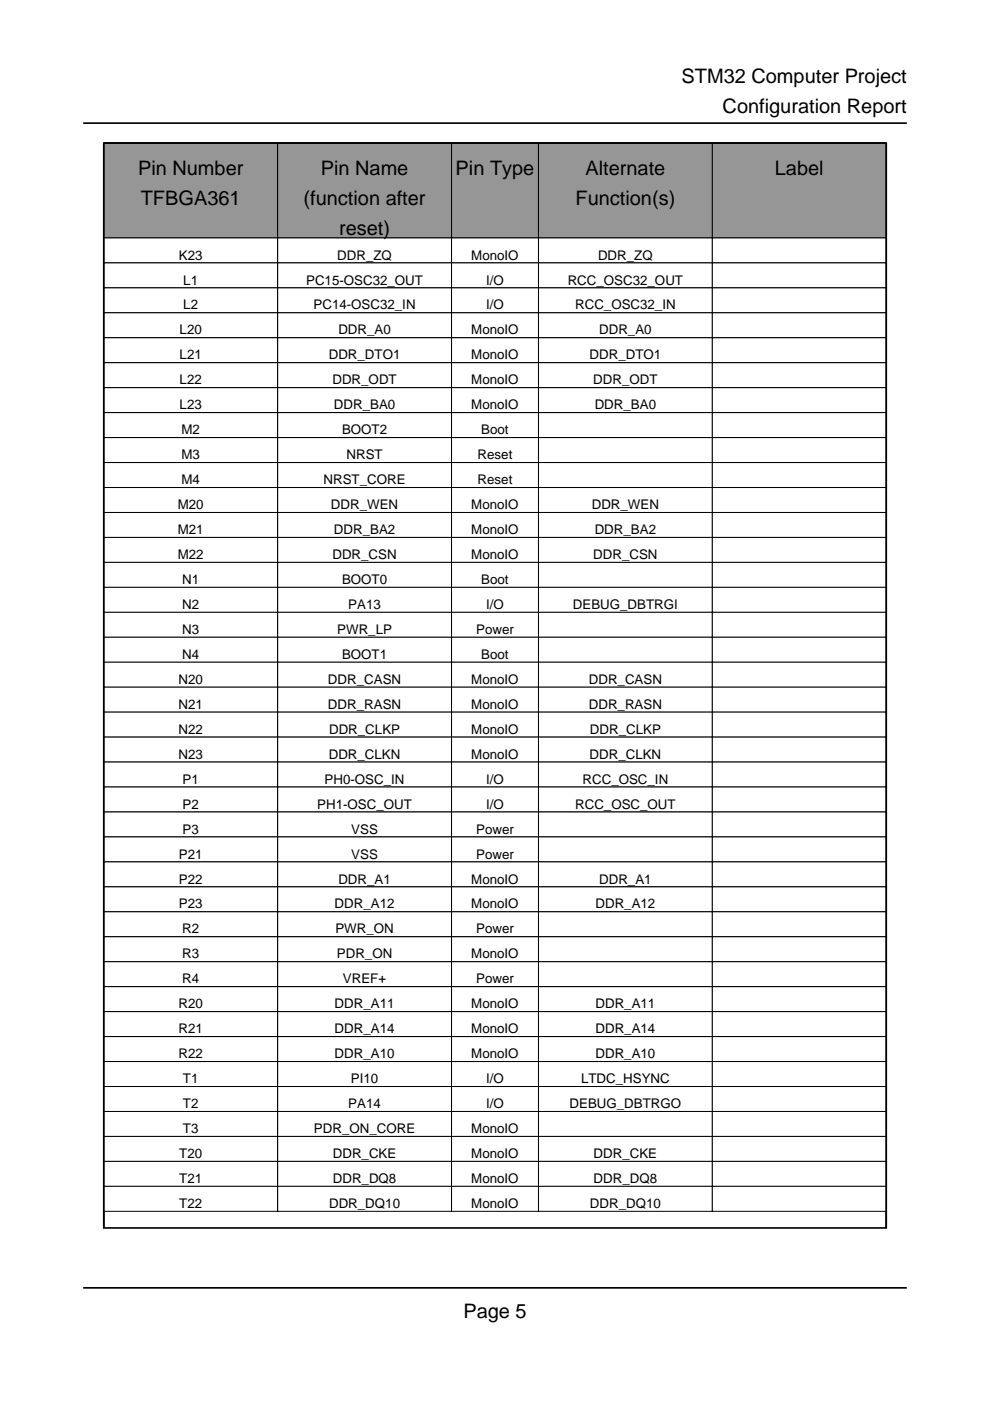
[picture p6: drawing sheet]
<svg xmlns="http://www.w3.org/2000/svg" width="210mm" height="297mm" viewBox="0 0 210 297" stroke-linecap="round" stroke-linejoin="round" font-family="sans-serif">
<defs><g id="words">
<g font-size="4.2">
<text x="144.5" y="17.6">STM32 Computer Project</text>
<text x="153.2" y="24">Configuration Report</text>
<text x="29.3" y="37">Pin Number</text>
<text x="68" y="37">Pin Name</text>
<text x="96.6" y="37">Pin Type</text>
<text x="124.1" y="37">Alternate</text>
<text x="164.3" y="37">Label</text>
<text x="29.8" y="43.4">TFBGA361</text>
<text x="64.4" y="43.4">(function after</text>
<text x="122" y="43.4">Function(s)</text>
<text x="71.9" y="49.7">reset)</text>
<text x="98.2" y="279.4">Page 5</text>
</g>
<g font-size="2.8">
<text x="37.9" y="55">K23</text>
<text x="71.5" y="55">DDR_ZQ</text>
<text x="99.9" y="55">MonoIO</text>
<text x="126.8" y="55">DDR_ZQ</text>
<text x="38.9" y="60.3">L1</text>
<text x="38.9" y="65.6">L2</text>
<text x="64.9" y="60.3">PC15-OSC32_OUT</text>
<text x="66.5" y="65.6">PC14-OSC32_IN</text>
<text x="103.1" y="60.3">I/O</text>
<text x="103.1" y="65.6">I/O</text>
<text x="120.4" y="60.3">RCC_OSC32_OUT</text>
<text x="121.9" y="65.6">RCC_OSC32_IN</text>
<text x="38.1" y="70.9">L20</text>
<text x="71.7" y="70.9">DDR_A0</text>
<text x="99.9" y="70.9">MonoIO</text>
<text x="127" y="70.9">DDR_A0</text>
<text x="38.1" y="76.2">L21</text>
<text x="69.7" y="76.2">DDR_DTO1</text>
<text x="99.9" y="76.2">MonoIO</text>
<text x="125" y="76.2">DDR_DTO1</text>
<text x="38.1" y="81.5">L22</text>
<text x="70.5" y="81.5">DDR_ODT</text>
<text x="99.9" y="81.5">MonoIO</text>
<text x="125.8" y="81.5">DDR_ODT</text>
<text x="38.1" y="86.8">L23</text>
<text x="70.8" y="86.8">DDR_BA0</text>
<text x="99.9" y="86.8">MonoIO</text>
<text x="126.1" y="86.8">DDR_BA0</text>
<text x="38.5" y="92.1">M2</text>
<text x="72.5" y="92.1">BOOT2</text>
<text x="102" y="92.1">Boot</text>
<text x="38.5" y="97.4">M3</text>
<text x="73.5" y="97.4">NRST</text>
<text x="101.3" y="97.4">Reset</text>
<text x="37.7" y="107.9">M20</text>
<text x="38.5" y="102.7">M4</text>
<text x="68.6" y="102.7">NRST_CORE</text>
<text x="70.2" y="107.9">DDR_WEN</text>
<text x="99.9" y="107.9">MonoIO</text>
<text x="101.3" y="102.7">Reset</text>
<text x="125.5" y="107.9">DDR_WEN</text>
<text x="37.7" y="113.2">M21</text>
<text x="70.8" y="113.2">DDR_BA2</text>
<text x="99.9" y="113.2">MonoIO</text>
<text x="126.1" y="113.2">DDR_BA2</text>
<text x="37.7" y="118.5">M22</text>
<text x="70.5" y="118.5">DDR_CSN</text>
<text x="99.9" y="118.5">MonoIO</text>
<text x="125.8" y="118.5">DDR_CSN</text>
<text x="38.6" y="123.8">N1</text>
<text x="72.5" y="123.8">BOOT0</text>
<text x="102" y="123.8">Boot</text>
<text x="38.6" y="129.1">N2</text>
<text x="73.9" y="129.1">PA13</text>
<text x="103.1" y="129.1">I/O</text>
<text x="121.5" y="129.1">DEBUG_DBTRGI</text>
<text x="38.6" y="134.4">N3</text>
<text x="71.5" y="134.4">PWR_LP</text>
<text x="101" y="134.4">Power</text>
<text x="38.6" y="139.7">N4</text>
<text x="72.5" y="139.7">BOOT1</text>
<text x="102" y="139.7">Boot</text>
<text x="37.8" y="145">N20</text>
<text x="69.5" y="145">DDR_CASN</text>
<text x="99.9" y="145">MonoIO</text>
<text x="124.8" y="145">DDR_CASN</text>
<text x="37.8" y="150.3">N21</text>
<text x="37.8" y="155.6">N22</text>
<text x="69.5" y="150.3">DDR_RASN</text>
<text x="69.8" y="155.6">DDR_CLKP</text>
<text x="99.9" y="150.3">MonoIO</text>
<text x="99.9" y="155.6">MonoIO</text>
<text x="124.8" y="150.3">DDR_RASN</text>
<text x="125.1" y="155.6">DDR_CLKP</text>
<text x="37.8" y="160.9">N23</text>
<text x="69.7" y="160.9">DDR_CLKN</text>
<text x="99.9" y="160.9">MonoIO</text>
<text x="125" y="160.9">DDR_CLKN</text>
<text x="38.7" y="166.2">P1</text>
<text x="68.8" y="166.2">PH0-OSC_IN</text>
<text x="103.1" y="166.2">I/O</text>
<text x="123.5" y="166.2">RCC_OSC_IN</text>
<text x="38.7" y="171.4">P2</text>
<text x="67.3" y="171.4">PH1-OSC_OUT</text>
<text x="103.1" y="171.4">I/O</text>
<text x="121.9" y="171.4">RCC_OSC_OUT</text>
<text x="38.7" y="176.7">P3</text>
<text x="74.5" y="176.7">VSS</text>
<text x="101" y="176.7">Power</text>
<text x="37.9" y="182">P21</text>
<text x="74.5" y="182">VSS</text>
<text x="101" y="182">Power</text>
<text x="37.9" y="187.3">P22</text>
<text x="71.7" y="187.3">DDR_A1</text>
<text x="99.9" y="187.3">MonoIO</text>
<text x="127" y="187.3">DDR_A1</text>
<text x="37.9" y="192.6">P23</text>
<text x="38.6" y="197.9">R2</text>
<text x="71" y="192.6">DDR_A12</text>
<text x="71.1" y="197.9">PWR_ON</text>
<text x="99.9" y="192.6">MonoIO</text>
<text x="101" y="197.9">Power</text>
<text x="126.2" y="192.6">DDR_A12</text>
<text x="38.6" y="203.2">R3</text>
<text x="71.4" y="203.2">PDR_ON</text>
<text x="99.9" y="203.2">MonoIO</text>
<text x="38.6" y="208.5">R4</text>
<text x="72.7" y="208.5">VREF+</text>
<text x="101" y="208.5">Power</text>
<text x="37.8" y="213.8">R20</text>
<text x="71" y="213.8">DDR_A11</text>
<text x="99.9" y="213.8">MonoIO</text>
<text x="126.2" y="213.8">DDR_A11</text>
<text x="37.8" y="219.1">R21</text>
<text x="71" y="219.1">DDR_A14</text>
<text x="99.9" y="219.1">MonoIO</text>
<text x="126.2" y="219.1">DDR_A14</text>
<text x="37.8" y="224.4">R22</text>
<text x="71" y="224.4">DDR_A10</text>
<text x="99.9" y="224.4">MonoIO</text>
<text x="126.2" y="224.4">DDR_A10</text>
<text x="38.8" y="229.7">T1</text>
<text x="74.4" y="229.7">PI10</text>
<text x="103.1" y="229.7">I/O</text>
<text x="123.2" y="229.7">LTDC_HSYNC</text>
<text x="38.8" y="234.9">T2</text>
<text x="73.9" y="234.9">PA14</text>
<text x="103.1" y="234.9">I/O</text>
<text x="120.8" y="234.9">DEBUG_DBTRGO</text>
<text x="38" y="245.5">T20</text>
<text x="38.8" y="240.2">T3</text>
<text x="66.6" y="240.2">PDR_ON_CORE</text>
<text x="70.6" y="245.5">DDR_CKE</text>
<text x="99.9" y="240.2">MonoIO</text>
<text x="99.9" y="245.5">MonoIO</text>
<text x="125.9" y="245.5">DDR_CKE</text>
<text x="38" y="250.8">T21</text>
<text x="70.6" y="250.8">DDR_DQ8</text>
<text x="99.9" y="250.8">MonoIO</text>
<text x="125.9" y="250.8">DDR_DQ8</text>
<text x="38" y="256.1">T22</text>
<text x="69.8" y="256.1">DDR_DQ10</text>
<text x="99.9" y="256.1">MonoIO</text>
<text x="125.1" y="256.1">DDR_DQ10</text>
</g>
</g></defs>
<path d="M22 260.3v-230h165.9v230" fill="none" stroke="#000" stroke-width=".35"/>
<path d="M22 30.3h36.9v20.1h-36.9z" fill="#90989e"/>
<path d="M22 30.3h36.9v20.1h-36.9z" fill="none" stroke="#000" stroke-width=".21"/>
<path d="M58.9 30.3h36.8v20.1h-36.8z" fill="#90989e"/>
<path d="M58.9 30.3h36.8v20.1h-36.8z" fill="none" stroke="#000" stroke-width=".21"/>
<path d="M95.7 30.3h18.5v20.1h-18.5z" fill="#90989e"/>
<path d="M95.7 30.3h18.5v20.1h-18.5z" fill="none" stroke="#000" stroke-width=".21"/>
<path d="M114.2 30.3h36.8v20.1h-36.8z" fill="#90989e"/>
<path d="M114.2 30.3h36.8v20.1h-36.8z" fill="none" stroke="#000" stroke-width=".21"/>
<path d="M151 30.3h36.9v20.1h-36.9z" fill="#90989e"/>
<path d="M151 30.3h36.9v20.1h-36.9z" fill="none" stroke="#000" stroke-width=".21"/>
<path d="M22 50.4h36.9v5.3h-36.9z" fill="#fff"/>
<path d="M22 50.4h36.9v5.3h-36.9z" fill="none" stroke="#000" stroke-width=".21"/>
<path d="M58.9 50.4h36.8v5.3h-36.8z" fill="#fff"/>
<path d="M58.9 50.4h36.8v5.3h-36.8z" fill="none" stroke="#000" stroke-width=".21"/>
<path d="M95.7 50.4h18.5v5.3h-18.5z" fill="#fff"/>
<path d="M95.7 50.4h18.5v5.3h-18.5z" fill="none" stroke="#000" stroke-width=".21"/>
<path d="M114.2 50.4h36.8v5.3h-36.8z" fill="#fff"/>
<path d="M114.2 50.4h36.8v5.3h-36.8z" fill="none" stroke="#000" stroke-width=".21"/>
<path d="M151 50.4h36.9v5.3h-36.9z" fill="#fff"/>
<path d="M151 50.4h36.9v5.3h-36.9z" fill="none" stroke="#000" stroke-width=".21"/>
<path d="M22 55.7h36.9v5.3h-36.9z" fill="#fff"/>
<path d="M22 55.7h36.9v5.3h-36.9z" fill="none" stroke="#000" stroke-width=".21"/>
<path d="M58.9 55.7h36.8v5.3h-36.8z" fill="#fff"/>
<path d="M58.9 55.7h36.8v5.3h-36.8z" fill="none" stroke="#000" stroke-width=".21"/>
<path d="M95.7 55.7h18.5v5.3h-18.5z" fill="#fff"/>
<path d="M95.7 55.7h18.5v5.3h-18.5z" fill="none" stroke="#000" stroke-width=".21"/>
<path d="M114.2 55.7h36.8v5.3h-36.8z" fill="#fff"/>
<path d="M114.2 55.7h36.8v5.3h-36.8z" fill="none" stroke="#000" stroke-width=".21"/>
<path d="M151 55.7h36.9v5.3h-36.9z" fill="#fff"/>
<path d="M151 55.7h36.9v5.3h-36.9z" fill="none" stroke="#000" stroke-width=".21"/>
<path d="M22 61h36.9v5.3h-36.9z" fill="#fff"/>
<path d="M22 61h36.9v5.3h-36.9z" fill="none" stroke="#000" stroke-width=".21"/>
<path d="M58.9 61h36.8v5.3h-36.8z" fill="#fff"/>
<path d="M58.9 61h36.8v5.3h-36.8z" fill="none" stroke="#000" stroke-width=".21"/>
<path d="M95.7 61h18.5v5.3h-18.5z" fill="#fff"/>
<path d="M95.7 61h18.5v5.3h-18.5z" fill="none" stroke="#000" stroke-width=".21"/>
<path d="M114.2 61h36.8v5.3h-36.8z" fill="#fff"/>
<path d="M114.2 61h36.8v5.3h-36.8z" fill="none" stroke="#000" stroke-width=".21"/>
<path d="M151 61h36.9v5.3h-36.9z" fill="#fff"/>
<path d="M151 61h36.9v5.3h-36.9z" fill="none" stroke="#000" stroke-width=".21"/>
<path d="M22 66.3h36.9v5.3h-36.9z" fill="#fff"/>
<path d="M22 66.3h36.9v5.3h-36.9z" fill="none" stroke="#000" stroke-width=".21"/>
<path d="M58.9 66.3h36.8v5.3h-36.8z" fill="#fff"/>
<path d="M58.9 66.3h36.8v5.3h-36.8z" fill="none" stroke="#000" stroke-width=".21"/>
<path d="M95.7 66.3h18.5v5.3h-18.5z" fill="#fff"/>
<path d="M95.7 66.3h18.5v5.3h-18.5z" fill="none" stroke="#000" stroke-width=".21"/>
<path d="M114.2 66.3h36.8v5.3h-36.8z" fill="#fff"/>
<path d="M114.2 66.3h36.8v5.3h-36.8z" fill="none" stroke="#000" stroke-width=".21"/>
<path d="M151 66.3h36.9v5.3h-36.9z" fill="#fff"/>
<path d="M151 66.3h36.9v5.3h-36.9z" fill="none" stroke="#000" stroke-width=".21"/>
<path d="M22 71.6h36.9v5.3h-36.9z" fill="#fff"/>
<path d="M22 71.6h36.9v5.3h-36.9z" fill="none" stroke="#000" stroke-width=".21"/>
<path d="M58.9 71.6h36.8v5.3h-36.8z" fill="#fff"/>
<path d="M58.9 71.6h36.8v5.3h-36.8z" fill="none" stroke="#000" stroke-width=".21"/>
<path d="M95.7 71.6h18.5v5.3h-18.5z" fill="#fff"/>
<path d="M95.7 71.6h18.5v5.3h-18.5z" fill="none" stroke="#000" stroke-width=".21"/>
<path d="M114.2 71.6h36.8v5.3h-36.8z" fill="#fff"/>
<path d="M114.2 71.6h36.8v5.3h-36.8z" fill="none" stroke="#000" stroke-width=".21"/>
<path d="M151 71.6h36.9v5.3h-36.9z" fill="#fff"/>
<path d="M151 71.6h36.9v5.3h-36.9z" fill="none" stroke="#000" stroke-width=".21"/>
<path d="M22 76.9h36.9v5.3h-36.9z" fill="#fff"/>
<path d="M22 76.9h36.9v5.3h-36.9z" fill="none" stroke="#000" stroke-width=".21"/>
<path d="M58.9 76.9h36.8v5.3h-36.8z" fill="#fff"/>
<path d="M58.9 76.9h36.8v5.3h-36.8z" fill="none" stroke="#000" stroke-width=".21"/>
<path d="M95.7 76.9h18.5v5.3h-18.5z" fill="#fff"/>
<path d="M95.7 76.9h18.5v5.3h-18.5z" fill="none" stroke="#000" stroke-width=".21"/>
<path d="M114.2 76.9h36.8v5.3h-36.8z" fill="#fff"/>
<path d="M114.2 76.9h36.8v5.3h-36.8z" fill="none" stroke="#000" stroke-width=".21"/>
<path d="M151 76.9h36.9v5.3h-36.9z" fill="#fff"/>
<path d="M151 76.9h36.9v5.3h-36.9z" fill="none" stroke="#000" stroke-width=".21"/>
<path d="M22 82.2h36.9v5.3h-36.9z" fill="#fff"/>
<path d="M22 82.2h36.9v5.3h-36.9z" fill="none" stroke="#000" stroke-width=".21"/>
<path d="M58.9 82.2h36.8v5.3h-36.8z" fill="#fff"/>
<path d="M58.9 82.2h36.8v5.3h-36.8z" fill="none" stroke="#000" stroke-width=".21"/>
<path d="M95.7 82.2h18.5v5.3h-18.5z" fill="#fff"/>
<path d="M95.7 82.2h18.5v5.3h-18.5z" fill="none" stroke="#000" stroke-width=".21"/>
<path d="M114.2 82.2h36.8v5.3h-36.8z" fill="#fff"/>
<path d="M114.2 82.2h36.8v5.3h-36.8z" fill="none" stroke="#000" stroke-width=".21"/>
<path d="M151 82.2h36.9v5.3h-36.9z" fill="#fff"/>
<path d="M151 82.2h36.9v5.3h-36.9z" fill="none" stroke="#000" stroke-width=".21"/>
<path d="M22 87.5h36.9v5.3h-36.9z" fill="#fff"/>
<path d="M22 87.5h36.9v5.3h-36.9z" fill="none" stroke="#000" stroke-width=".21"/>
<path d="M58.9 87.5h36.8v5.3h-36.8z" fill="#fff"/>
<path d="M58.9 87.5h36.8v5.3h-36.8z" fill="none" stroke="#000" stroke-width=".21"/>
<path d="M95.7 87.5h18.5v5.3h-18.5z" fill="#fff"/>
<path d="M95.7 87.5h18.5v5.3h-18.5z" fill="none" stroke="#000" stroke-width=".21"/>
<path d="M114.2 87.5h36.8v5.3h-36.8z" fill="#fff"/>
<path d="M114.2 87.5h36.8v5.3h-36.8z" fill="none" stroke="#000" stroke-width=".21"/>
<path d="M151 87.5h36.9v5.3h-36.9z" fill="#fff"/>
<path d="M151 87.5h36.9v5.3h-36.9z" fill="none" stroke="#000" stroke-width=".21"/>
<path d="M22 92.8h36.9v5.3h-36.9z" fill="#fff"/>
<path d="M22 92.8h36.9v5.3h-36.9z" fill="none" stroke="#000" stroke-width=".21"/>
<path d="M58.9 92.8h36.8v5.3h-36.8z" fill="#fff"/>
<path d="M58.9 92.8h36.8v5.3h-36.8z" fill="none" stroke="#000" stroke-width=".21"/>
<path d="M95.7 92.8h18.5v5.3h-18.5z" fill="#fff"/>
<path d="M95.7 92.8h18.5v5.3h-18.5z" fill="none" stroke="#000" stroke-width=".21"/>
<path d="M114.2 92.8h36.8v5.3h-36.8z" fill="#fff"/>
<path d="M114.2 92.8h36.8v5.3h-36.8z" fill="none" stroke="#000" stroke-width=".21"/>
<path d="M151 92.8h36.9v5.3h-36.9z" fill="#fff"/>
<path d="M151 92.8h36.9v5.3h-36.9z" fill="none" stroke="#000" stroke-width=".21"/>
<path d="M22 98.1h36.9v5.3h-36.9z" fill="#fff"/>
<path d="M22 98.1h36.9v5.3h-36.9z" fill="none" stroke="#000" stroke-width=".21"/>
<path d="M58.9 98.1h36.8v5.3h-36.8z" fill="#fff"/>
<path d="M58.9 98.1h36.8v5.3h-36.8z" fill="none" stroke="#000" stroke-width=".21"/>
<path d="M95.7 98.1h18.5v5.3h-18.5z" fill="#fff"/>
<path d="M95.7 98.1h18.5v5.3h-18.5z" fill="none" stroke="#000" stroke-width=".21"/>
<path d="M114.2 98.1h36.8v5.3h-36.8z" fill="#fff"/>
<path d="M114.2 98.1h36.8v5.3h-36.8z" fill="none" stroke="#000" stroke-width=".21"/>
<path d="M151 98.1h36.9v5.3h-36.9z" fill="#fff"/>
<path d="M151 98.1h36.9v5.3h-36.9z" fill="none" stroke="#000" stroke-width=".21"/>
<path d="M22 103.4h36.9v5.3h-36.9z" fill="#fff"/>
<path d="M22 103.4h36.9v5.3h-36.9z" fill="none" stroke="#000" stroke-width=".21"/>
<path d="M58.9 103.4h36.8v5.3h-36.8z" fill="#fff"/>
<path d="M58.9 103.4h36.8v5.3h-36.8z" fill="none" stroke="#000" stroke-width=".21"/>
<path d="M95.7 103.4h18.5v5.3h-18.5z" fill="#fff"/>
<path d="M95.7 103.4h18.5v5.3h-18.5z" fill="none" stroke="#000" stroke-width=".21"/>
<path d="M114.2 103.4h36.8v5.3h-36.8z" fill="#fff"/>
<path d="M114.2 103.4h36.8v5.3h-36.8z" fill="none" stroke="#000" stroke-width=".21"/>
<path d="M151 103.4h36.9v5.3h-36.9z" fill="#fff"/>
<path d="M151 103.4h36.9v5.3h-36.9z" fill="none" stroke="#000" stroke-width=".21"/>
<path d="M22 108.7h36.9v5.2h-36.9z" fill="#fff"/>
<path d="M22 108.7h36.9v5.2h-36.9z" fill="none" stroke="#000" stroke-width=".21"/>
<path d="M58.9 108.7h36.8v5.2h-36.8z" fill="#fff"/>
<path d="M58.9 108.7h36.8v5.2h-36.8z" fill="none" stroke="#000" stroke-width=".21"/>
<path d="M95.7 108.7h18.5v5.2h-18.5z" fill="#fff"/>
<path d="M95.7 108.7h18.5v5.2h-18.5z" fill="none" stroke="#000" stroke-width=".21"/>
<path d="M114.2 108.7h36.8v5.2h-36.8z" fill="#fff"/>
<path d="M114.2 108.7h36.8v5.2h-36.8z" fill="none" stroke="#000" stroke-width=".21"/>
<path d="M151 108.7h36.9v5.2h-36.9z" fill="#fff"/>
<path d="M151 108.7h36.9v5.2h-36.9z" fill="none" stroke="#000" stroke-width=".21"/>
<path d="M22 113.9h36.9v5.3h-36.9z" fill="#fff"/>
<path d="M22 113.9h36.9v5.3h-36.9z" fill="none" stroke="#000" stroke-width=".21"/>
<path d="M58.9 113.9h36.8v5.3h-36.8z" fill="#fff"/>
<path d="M58.9 113.9h36.8v5.3h-36.8z" fill="none" stroke="#000" stroke-width=".21"/>
<path d="M95.7 113.9h18.5v5.3h-18.5z" fill="#fff"/>
<path d="M95.7 113.9h18.5v5.3h-18.5z" fill="none" stroke="#000" stroke-width=".21"/>
<path d="M114.2 113.9h36.8v5.3h-36.8z" fill="#fff"/>
<path d="M114.2 113.9h36.8v5.3h-36.8z" fill="none" stroke="#000" stroke-width=".21"/>
<path d="M151 113.9h36.9v5.3h-36.9z" fill="#fff"/>
<path d="M151 113.9h36.9v5.3h-36.9z" fill="none" stroke="#000" stroke-width=".21"/>
<path d="M22 119.2h36.9v5.3h-36.9z" fill="#fff"/>
<path d="M22 119.2h36.9v5.3h-36.9z" fill="none" stroke="#000" stroke-width=".21"/>
<path d="M58.9 119.2h36.8v5.3h-36.8z" fill="#fff"/>
<path d="M58.9 119.2h36.8v5.3h-36.8z" fill="none" stroke="#000" stroke-width=".21"/>
<path d="M95.7 119.2h18.5v5.3h-18.5z" fill="#fff"/>
<path d="M95.7 119.2h18.5v5.3h-18.5z" fill="none" stroke="#000" stroke-width=".21"/>
<path d="M114.2 119.2h36.8v5.3h-36.8z" fill="#fff"/>
<path d="M114.2 119.2h36.8v5.3h-36.8z" fill="none" stroke="#000" stroke-width=".21"/>
<path d="M151 119.2h36.9v5.3h-36.9z" fill="#fff"/>
<path d="M151 119.2h36.9v5.3h-36.9z" fill="none" stroke="#000" stroke-width=".21"/>
<path d="M22 124.5h36.9v5.3h-36.9z" fill="#fff"/>
<path d="M22 124.5h36.9v5.3h-36.9z" fill="none" stroke="#000" stroke-width=".21"/>
<path d="M58.9 124.5h36.8v5.3h-36.8z" fill="#fff"/>
<path d="M58.9 124.5h36.8v5.3h-36.8z" fill="none" stroke="#000" stroke-width=".21"/>
<path d="M95.7 124.5h18.5v5.3h-18.5z" fill="#fff"/>
<path d="M95.7 124.5h18.5v5.3h-18.5z" fill="none" stroke="#000" stroke-width=".21"/>
<path d="M114.2 124.5h36.8v5.3h-36.8z" fill="#fff"/>
<path d="M114.2 124.5h36.8v5.3h-36.8z" fill="none" stroke="#000" stroke-width=".21"/>
<path d="M151 124.5h36.9v5.3h-36.9z" fill="#fff"/>
<path d="M151 124.5h36.9v5.3h-36.9z" fill="none" stroke="#000" stroke-width=".21"/>
<path d="M22 129.8h36.9v5.3h-36.9z" fill="#fff"/>
<path d="M22 129.8h36.9v5.3h-36.9z" fill="none" stroke="#000" stroke-width=".21"/>
<path d="M58.9 129.8h36.8v5.3h-36.8z" fill="#fff"/>
<path d="M58.9 129.8h36.8v5.3h-36.8z" fill="none" stroke="#000" stroke-width=".21"/>
<path d="M95.7 129.8h18.5v5.3h-18.5z" fill="#fff"/>
<path d="M95.7 129.8h18.5v5.3h-18.5z" fill="none" stroke="#000" stroke-width=".21"/>
<path d="M114.2 129.8h36.8v5.3h-36.8z" fill="#fff"/>
<path d="M114.2 129.8h36.8v5.3h-36.8z" fill="none" stroke="#000" stroke-width=".21"/>
<path d="M151 129.8h36.9v5.3h-36.9z" fill="#fff"/>
<path d="M151 129.8h36.9v5.3h-36.9z" fill="none" stroke="#000" stroke-width=".21"/>
<path d="M22 135.1h36.9v5.3h-36.9z" fill="#fff"/>
<path d="M22 135.1h36.9v5.3h-36.9z" fill="none" stroke="#000" stroke-width=".21"/>
<path d="M58.9 135.1h36.8v5.3h-36.8z" fill="#fff"/>
<path d="M58.9 135.1h36.8v5.3h-36.8z" fill="none" stroke="#000" stroke-width=".21"/>
<path d="M95.7 135.1h18.5v5.3h-18.5z" fill="#fff"/>
<path d="M95.7 135.1h18.5v5.3h-18.5z" fill="none" stroke="#000" stroke-width=".21"/>
<path d="M114.2 135.1h36.8v5.3h-36.8z" fill="#fff"/>
<path d="M114.2 135.1h36.8v5.3h-36.8z" fill="none" stroke="#000" stroke-width=".21"/>
<path d="M151 135.1h36.9v5.3h-36.9z" fill="#fff"/>
<path d="M151 135.1h36.9v5.3h-36.9z" fill="none" stroke="#000" stroke-width=".21"/>
<path d="M22 140.4h36.9v5.3h-36.9z" fill="#fff"/>
<path d="M22 140.4h36.9v5.3h-36.9z" fill="none" stroke="#000" stroke-width=".21"/>
<path d="M58.9 140.4h36.8v5.3h-36.8z" fill="#fff"/>
<path d="M58.9 140.4h36.8v5.3h-36.8z" fill="none" stroke="#000" stroke-width=".21"/>
<path d="M95.7 140.4h18.5v5.3h-18.5z" fill="#fff"/>
<path d="M95.7 140.4h18.5v5.3h-18.5z" fill="none" stroke="#000" stroke-width=".21"/>
<path d="M114.2 140.4h36.8v5.3h-36.8z" fill="#fff"/>
<path d="M114.2 140.4h36.8v5.3h-36.8z" fill="none" stroke="#000" stroke-width=".21"/>
<path d="M151 140.4h36.9v5.3h-36.9z" fill="#fff"/>
<path d="M151 140.4h36.9v5.3h-36.9z" fill="none" stroke="#000" stroke-width=".21"/>
<path d="M22 145.7h36.9v5.3h-36.9z" fill="#fff"/>
<path d="M22 145.7h36.9v5.3h-36.9z" fill="none" stroke="#000" stroke-width=".21"/>
<path d="M58.9 145.7h36.8v5.3h-36.8z" fill="#fff"/>
<path d="M58.9 145.7h36.8v5.3h-36.8z" fill="none" stroke="#000" stroke-width=".21"/>
<path d="M95.7 145.7h18.5v5.3h-18.5z" fill="#fff"/>
<path d="M95.7 145.7h18.5v5.3h-18.5z" fill="none" stroke="#000" stroke-width=".21"/>
<path d="M114.2 145.7h36.8v5.3h-36.8z" fill="#fff"/>
<path d="M114.2 145.7h36.8v5.3h-36.8z" fill="none" stroke="#000" stroke-width=".21"/>
<path d="M151 145.7h36.9v5.3h-36.9z" fill="#fff"/>
<path d="M151 145.7h36.9v5.3h-36.9z" fill="none" stroke="#000" stroke-width=".21"/>
<path d="M22 151h36.9v5.3h-36.9z" fill="#fff"/>
<path d="M22 151h36.9v5.3h-36.9z" fill="none" stroke="#000" stroke-width=".21"/>
<path d="M58.9 151h36.8v5.3h-36.8z" fill="#fff"/>
<path d="M58.9 151h36.8v5.3h-36.8z" fill="none" stroke="#000" stroke-width=".21"/>
<path d="M95.7 151h18.5v5.3h-18.5z" fill="#fff"/>
<path d="M95.7 151h18.5v5.3h-18.5z" fill="none" stroke="#000" stroke-width=".21"/>
<path d="M114.2 151h36.8v5.3h-36.8z" fill="#fff"/>
<path d="M114.2 151h36.8v5.3h-36.8z" fill="none" stroke="#000" stroke-width=".21"/>
<path d="M151 151h36.9v5.3h-36.9z" fill="#fff"/>
<path d="M151 151h36.9v5.3h-36.9z" fill="none" stroke="#000" stroke-width=".21"/>
<path d="M22 156.3h36.9v5.3h-36.9z" fill="#fff"/>
<path d="M22 156.3h36.9v5.3h-36.9z" fill="none" stroke="#000" stroke-width=".21"/>
<path d="M58.9 156.3h36.8v5.3h-36.8z" fill="#fff"/>
<path d="M58.9 156.3h36.8v5.3h-36.8z" fill="none" stroke="#000" stroke-width=".21"/>
<path d="M95.7 156.3h18.5v5.3h-18.5z" fill="#fff"/>
<path d="M95.7 156.3h18.5v5.3h-18.5z" fill="none" stroke="#000" stroke-width=".21"/>
<path d="M114.2 156.3h36.8v5.3h-36.8z" fill="#fff"/>
<path d="M114.2 156.3h36.8v5.3h-36.8z" fill="none" stroke="#000" stroke-width=".21"/>
<path d="M151 156.3h36.9v5.3h-36.9z" fill="#fff"/>
<path d="M151 156.3h36.9v5.3h-36.9z" fill="none" stroke="#000" stroke-width=".21"/>
<path d="M22 161.6h36.9v5.3h-36.9z" fill="#fff"/>
<path d="M22 161.6h36.9v5.3h-36.9z" fill="none" stroke="#000" stroke-width=".21"/>
<path d="M58.9 161.6h36.8v5.3h-36.8z" fill="#fff"/>
<path d="M58.9 161.6h36.8v5.3h-36.8z" fill="none" stroke="#000" stroke-width=".21"/>
<path d="M95.7 161.6h18.5v5.3h-18.5z" fill="#fff"/>
<path d="M95.7 161.6h18.5v5.3h-18.5z" fill="none" stroke="#000" stroke-width=".21"/>
<path d="M114.2 161.6h36.8v5.3h-36.8z" fill="#fff"/>
<path d="M114.2 161.6h36.8v5.3h-36.8z" fill="none" stroke="#000" stroke-width=".21"/>
<path d="M151 161.6h36.9v5.3h-36.9z" fill="#fff"/>
<path d="M151 161.6h36.9v5.3h-36.9z" fill="none" stroke="#000" stroke-width=".21"/>
<path d="M22 166.9h36.9v5.3h-36.9z" fill="#fff"/>
<path d="M22 166.9h36.9v5.3h-36.9z" fill="none" stroke="#000" stroke-width=".21"/>
<path d="M58.9 166.9h36.8v5.3h-36.8z" fill="#fff"/>
<path d="M58.9 166.9h36.8v5.3h-36.8z" fill="none" stroke="#000" stroke-width=".21"/>
<path d="M95.7 166.9h18.5v5.3h-18.5z" fill="#fff"/>
<path d="M95.7 166.9h18.5v5.3h-18.5z" fill="none" stroke="#000" stroke-width=".21"/>
<path d="M114.2 166.9h36.8v5.3h-36.8z" fill="#fff"/>
<path d="M114.2 166.9h36.8v5.3h-36.8z" fill="none" stroke="#000" stroke-width=".21"/>
<path d="M151 166.9h36.9v5.3h-36.9z" fill="#fff"/>
<path d="M151 166.9h36.9v5.3h-36.9z" fill="none" stroke="#000" stroke-width=".21"/>
<path d="M22 172.2h36.9v5.2h-36.9z" fill="#fff"/>
<path d="M22 172.2h36.9v5.2h-36.9z" fill="none" stroke="#000" stroke-width=".21"/>
<path d="M58.9 172.2h36.8v5.2h-36.8z" fill="#fff"/>
<path d="M58.9 172.2h36.8v5.2h-36.8z" fill="none" stroke="#000" stroke-width=".21"/>
<path d="M95.7 172.2h18.5v5.2h-18.5z" fill="#fff"/>
<path d="M95.7 172.2h18.5v5.2h-18.5z" fill="none" stroke="#000" stroke-width=".21"/>
<path d="M114.2 172.2h36.8v5.2h-36.8z" fill="#fff"/>
<path d="M114.2 172.2h36.8v5.2h-36.8z" fill="none" stroke="#000" stroke-width=".21"/>
<path d="M151 172.2h36.9v5.2h-36.9z" fill="#fff"/>
<path d="M151 172.2h36.9v5.2h-36.9z" fill="none" stroke="#000" stroke-width=".21"/>
<path d="M22 177.4h36.9v5.3h-36.9z" fill="#fff"/>
<path d="M22 177.4h36.9v5.3h-36.9z" fill="none" stroke="#000" stroke-width=".21"/>
<path d="M58.9 177.4h36.8v5.3h-36.8z" fill="#fff"/>
<path d="M58.9 177.4h36.8v5.3h-36.8z" fill="none" stroke="#000" stroke-width=".21"/>
<path d="M95.7 177.4h18.5v5.3h-18.5z" fill="#fff"/>
<path d="M95.7 177.4h18.5v5.3h-18.5z" fill="none" stroke="#000" stroke-width=".21"/>
<path d="M114.2 177.4h36.8v5.3h-36.8z" fill="#fff"/>
<path d="M114.2 177.4h36.8v5.3h-36.8z" fill="none" stroke="#000" stroke-width=".21"/>
<path d="M151 177.4h36.9v5.3h-36.9z" fill="#fff"/>
<path d="M151 177.4h36.9v5.3h-36.9z" fill="none" stroke="#000" stroke-width=".21"/>
<path d="M22 182.7h36.9v5.3h-36.9z" fill="#fff"/>
<path d="M22 182.7h36.9v5.3h-36.9z" fill="none" stroke="#000" stroke-width=".21"/>
<path d="M58.9 182.7h36.8v5.3h-36.8z" fill="#fff"/>
<path d="M58.9 182.7h36.8v5.3h-36.8z" fill="none" stroke="#000" stroke-width=".21"/>
<path d="M95.7 182.7h18.5v5.3h-18.5z" fill="#fff"/>
<path d="M95.7 182.7h18.5v5.3h-18.5z" fill="none" stroke="#000" stroke-width=".21"/>
<path d="M114.2 182.7h36.8v5.3h-36.8z" fill="#fff"/>
<path d="M114.2 182.7h36.8v5.3h-36.8z" fill="none" stroke="#000" stroke-width=".21"/>
<path d="M151 182.7h36.9v5.3h-36.9z" fill="#fff"/>
<path d="M151 182.7h36.9v5.3h-36.9z" fill="none" stroke="#000" stroke-width=".21"/>
<path d="M22 188h36.9v5.3h-36.9z" fill="#fff"/>
<path d="M22 188h36.9v5.3h-36.9z" fill="none" stroke="#000" stroke-width=".21"/>
<path d="M58.9 188h36.8v5.3h-36.8z" fill="#fff"/>
<path d="M58.9 188h36.8v5.3h-36.8z" fill="none" stroke="#000" stroke-width=".21"/>
<path d="M95.7 188h18.5v5.3h-18.5z" fill="#fff"/>
<path d="M95.7 188h18.5v5.3h-18.5z" fill="none" stroke="#000" stroke-width=".21"/>
<path d="M114.2 188h36.8v5.3h-36.8z" fill="#fff"/>
<path d="M114.2 188h36.8v5.3h-36.8z" fill="none" stroke="#000" stroke-width=".21"/>
<path d="M151 188h36.9v5.3h-36.9z" fill="#fff"/>
<path d="M151 188h36.9v5.3h-36.9z" fill="none" stroke="#000" stroke-width=".21"/>
<path d="M22 193.3h36.9v5.3h-36.9z" fill="#fff"/>
<path d="M22 193.3h36.9v5.3h-36.9z" fill="none" stroke="#000" stroke-width=".21"/>
<path d="M58.9 193.3h36.8v5.3h-36.8z" fill="#fff"/>
<path d="M58.9 193.3h36.8v5.3h-36.8z" fill="none" stroke="#000" stroke-width=".21"/>
<path d="M95.7 193.3h18.5v5.3h-18.5z" fill="#fff"/>
<path d="M95.7 193.3h18.5v5.3h-18.5z" fill="none" stroke="#000" stroke-width=".21"/>
<path d="M114.2 193.3h36.8v5.3h-36.8z" fill="#fff"/>
<path d="M114.2 193.3h36.8v5.3h-36.8z" fill="none" stroke="#000" stroke-width=".21"/>
<path d="M151 193.3h36.9v5.3h-36.9z" fill="#fff"/>
<path d="M151 193.3h36.9v5.3h-36.9z" fill="none" stroke="#000" stroke-width=".21"/>
<path d="M22 198.6h36.9v5.3h-36.9z" fill="#fff"/>
<path d="M22 198.6h36.9v5.3h-36.9z" fill="none" stroke="#000" stroke-width=".21"/>
<path d="M58.9 198.6h36.8v5.3h-36.8z" fill="#fff"/>
<path d="M58.9 198.6h36.8v5.3h-36.8z" fill="none" stroke="#000" stroke-width=".21"/>
<path d="M95.7 198.6h18.5v5.3h-18.5z" fill="#fff"/>
<path d="M95.7 198.6h18.5v5.3h-18.5z" fill="none" stroke="#000" stroke-width=".21"/>
<path d="M114.2 198.6h36.8v5.3h-36.8z" fill="#fff"/>
<path d="M114.2 198.6h36.8v5.3h-36.8z" fill="none" stroke="#000" stroke-width=".21"/>
<path d="M151 198.6h36.9v5.3h-36.9z" fill="#fff"/>
<path d="M151 198.6h36.9v5.3h-36.9z" fill="none" stroke="#000" stroke-width=".21"/>
<path d="M22 203.9h36.9v5.3h-36.9z" fill="#fff"/>
<path d="M22 203.9h36.9v5.3h-36.9z" fill="none" stroke="#000" stroke-width=".21"/>
<path d="M58.9 203.9h36.8v5.3h-36.8z" fill="#fff"/>
<path d="M58.9 203.9h36.8v5.3h-36.8z" fill="none" stroke="#000" stroke-width=".21"/>
<path d="M95.7 203.9h18.5v5.3h-18.5z" fill="#fff"/>
<path d="M95.7 203.9h18.5v5.3h-18.5z" fill="none" stroke="#000" stroke-width=".21"/>
<path d="M114.2 203.9h36.8v5.3h-36.8z" fill="#fff"/>
<path d="M114.2 203.9h36.8v5.3h-36.8z" fill="none" stroke="#000" stroke-width=".21"/>
<path d="M151 203.9h36.9v5.3h-36.9z" fill="#fff"/>
<path d="M151 203.9h36.9v5.3h-36.9z" fill="none" stroke="#000" stroke-width=".21"/>
<path d="M22 209.2h36.9v5.3h-36.9z" fill="#fff"/>
<path d="M22 209.2h36.9v5.3h-36.9z" fill="none" stroke="#000" stroke-width=".21"/>
<path d="M58.9 209.2h36.8v5.3h-36.8z" fill="#fff"/>
<path d="M58.9 209.2h36.8v5.3h-36.8z" fill="none" stroke="#000" stroke-width=".21"/>
<path d="M95.7 209.2h18.5v5.3h-18.5z" fill="#fff"/>
<path d="M95.7 209.2h18.5v5.3h-18.5z" fill="none" stroke="#000" stroke-width=".21"/>
<path d="M114.2 209.2h36.8v5.3h-36.8z" fill="#fff"/>
<path d="M114.2 209.2h36.8v5.3h-36.8z" fill="none" stroke="#000" stroke-width=".21"/>
<path d="M151 209.2h36.9v5.3h-36.9z" fill="#fff"/>
<path d="M151 209.2h36.9v5.3h-36.9z" fill="none" stroke="#000" stroke-width=".21"/>
<path d="M22 214.5h36.9v5.3h-36.9z" fill="#fff"/>
<path d="M22 214.5h36.9v5.3h-36.9z" fill="none" stroke="#000" stroke-width=".21"/>
<path d="M58.9 214.5h36.8v5.3h-36.8z" fill="#fff"/>
<path d="M58.9 214.5h36.8v5.3h-36.8z" fill="none" stroke="#000" stroke-width=".21"/>
<path d="M95.7 214.5h18.5v5.3h-18.5z" fill="#fff"/>
<path d="M95.7 214.5h18.5v5.3h-18.5z" fill="none" stroke="#000" stroke-width=".21"/>
<path d="M114.2 214.5h36.8v5.3h-36.8z" fill="#fff"/>
<path d="M114.2 214.5h36.8v5.3h-36.8z" fill="none" stroke="#000" stroke-width=".21"/>
<path d="M151 214.5h36.9v5.3h-36.9z" fill="#fff"/>
<path d="M151 214.5h36.9v5.3h-36.9z" fill="none" stroke="#000" stroke-width=".21"/>
<path d="M22 219.8h36.9v5.3h-36.9z" fill="#fff"/>
<path d="M22 219.8h36.9v5.3h-36.9z" fill="none" stroke="#000" stroke-width=".21"/>
<path d="M58.9 219.8h36.8v5.3h-36.8z" fill="#fff"/>
<path d="M58.9 219.8h36.8v5.3h-36.8z" fill="none" stroke="#000" stroke-width=".21"/>
<path d="M95.7 219.8h18.5v5.3h-18.5z" fill="#fff"/>
<path d="M95.7 219.8h18.5v5.3h-18.5z" fill="none" stroke="#000" stroke-width=".21"/>
<path d="M114.2 219.8h36.8v5.3h-36.8z" fill="#fff"/>
<path d="M114.2 219.8h36.8v5.3h-36.8z" fill="none" stroke="#000" stroke-width=".21"/>
<path d="M151 219.8h36.9v5.3h-36.9z" fill="#fff"/>
<path d="M151 219.8h36.9v5.3h-36.9z" fill="none" stroke="#000" stroke-width=".21"/>
<path d="M22 225.1h36.9v5.3h-36.9z" fill="#fff"/>
<path d="M22 225.1h36.9v5.3h-36.9z" fill="none" stroke="#000" stroke-width=".21"/>
<path d="M58.9 225.1h36.8v5.3h-36.8z" fill="#fff"/>
<path d="M58.9 225.1h36.8v5.3h-36.8z" fill="none" stroke="#000" stroke-width=".21"/>
<path d="M95.7 225.1h18.5v5.3h-18.5z" fill="#fff"/>
<path d="M95.7 225.1h18.5v5.3h-18.5z" fill="none" stroke="#000" stroke-width=".21"/>
<path d="M114.2 225.1h36.8v5.3h-36.8z" fill="#fff"/>
<path d="M114.2 225.1h36.8v5.3h-36.8z" fill="none" stroke="#000" stroke-width=".21"/>
<path d="M151 225.1h36.9v5.3h-36.9z" fill="#fff"/>
<path d="M151 225.1h36.9v5.3h-36.9z" fill="none" stroke="#000" stroke-width=".21"/>
<path d="M22 230.4h36.9v5.3h-36.9z" fill="#fff"/>
<path d="M22 230.4h36.9v5.3h-36.9z" fill="none" stroke="#000" stroke-width=".21"/>
<path d="M58.9 230.4h36.8v5.3h-36.8z" fill="#fff"/>
<path d="M58.9 230.4h36.8v5.3h-36.8z" fill="none" stroke="#000" stroke-width=".21"/>
<path d="M95.7 230.4h18.5v5.3h-18.5z" fill="#fff"/>
<path d="M95.7 230.4h18.5v5.3h-18.5z" fill="none" stroke="#000" stroke-width=".21"/>
<path d="M114.2 230.4h36.8v5.3h-36.8z" fill="#fff"/>
<path d="M114.2 230.4h36.8v5.3h-36.8z" fill="none" stroke="#000" stroke-width=".21"/>
<path d="M151 230.4h36.9v5.3h-36.9z" fill="#fff"/>
<path d="M151 230.4h36.9v5.3h-36.9z" fill="none" stroke="#000" stroke-width=".21"/>
<path d="M22 235.7h36.9v5.2h-36.9z" fill="#fff"/>
<path d="M22 235.7h36.9v5.2h-36.9z" fill="none" stroke="#000" stroke-width=".21"/>
<path d="M58.9 235.7h36.8v5.2h-36.8z" fill="#fff"/>
<path d="M58.9 235.7h36.8v5.2h-36.8z" fill="none" stroke="#000" stroke-width=".21"/>
<path d="M95.7 235.7h18.5v5.2h-18.5z" fill="#fff"/>
<path d="M95.7 235.7h18.5v5.2h-18.5z" fill="none" stroke="#000" stroke-width=".21"/>
<path d="M114.2 235.7h36.8v5.2h-36.8z" fill="#fff"/>
<path d="M114.2 235.7h36.8v5.2h-36.8z" fill="none" stroke="#000" stroke-width=".21"/>
<path d="M151 235.7h36.9v5.2h-36.9z" fill="#fff"/>
<path d="M151 235.7h36.9v5.2h-36.9z" fill="none" stroke="#000" stroke-width=".21"/>
<path d="M22 240.9h36.9v5.3h-36.9z" fill="#fff"/>
<path d="M22 240.9h36.9v5.3h-36.9z" fill="none" stroke="#000" stroke-width=".21"/>
<path d="M58.9 240.9h36.8v5.3h-36.8z" fill="#fff"/>
<path d="M58.9 240.9h36.8v5.3h-36.8z" fill="none" stroke="#000" stroke-width=".21"/>
<path d="M95.7 240.9h18.5v5.3h-18.5z" fill="#fff"/>
<path d="M95.7 240.9h18.5v5.3h-18.5z" fill="none" stroke="#000" stroke-width=".21"/>
<path d="M114.2 240.9h36.8v5.3h-36.8z" fill="#fff"/>
<path d="M114.2 240.9h36.8v5.3h-36.8z" fill="none" stroke="#000" stroke-width=".21"/>
<path d="M151 240.9h36.9v5.3h-36.9z" fill="#fff"/>
<path d="M151 240.9h36.9v5.3h-36.9z" fill="none" stroke="#000" stroke-width=".21"/>
<path d="M22 246.2h36.9v5.3h-36.9z" fill="#fff"/>
<path d="M22 246.2h36.9v5.3h-36.9z" fill="none" stroke="#000" stroke-width=".21"/>
<path d="M58.9 246.2h36.8v5.3h-36.8z" fill="#fff"/>
<path d="M58.9 246.2h36.8v5.3h-36.8z" fill="none" stroke="#000" stroke-width=".21"/>
<path d="M95.7 246.2h18.5v5.3h-18.5z" fill="#fff"/>
<path d="M95.7 246.2h18.5v5.3h-18.5z" fill="none" stroke="#000" stroke-width=".21"/>
<path d="M114.2 246.2h36.8v5.3h-36.8z" fill="#fff"/>
<path d="M114.2 246.2h36.8v5.3h-36.8z" fill="none" stroke="#000" stroke-width=".21"/>
<path d="M151 246.2h36.9v5.3h-36.9z" fill="#fff"/>
<path d="M151 246.2h36.9v5.3h-36.9z" fill="none" stroke="#000" stroke-width=".21"/>
<path d="M22 251.5h36.9v5.3h-36.9z" fill="#fff"/>
<path d="M22 251.5h36.9v5.3h-36.9z" fill="none" stroke="#000" stroke-width=".21"/>
<path d="M58.9 251.5h36.8v5.3h-36.8z" fill="#fff"/>
<path d="M58.9 251.5h36.8v5.3h-36.8z" fill="none" stroke="#000" stroke-width=".21"/>
<path d="M95.7 251.5h18.5v5.3h-18.5z" fill="#fff"/>
<path d="M95.7 251.5h18.5v5.3h-18.5z" fill="none" stroke="#000" stroke-width=".21"/>
<path d="M114.2 251.5h36.8v5.3h-36.8z" fill="#fff"/>
<path d="M114.2 251.5h36.8v5.3h-36.8z" fill="none" stroke="#000" stroke-width=".21"/>
<path d="M151 251.5h36.9v5.3h-36.9z" fill="#fff"/>
<path d="M151 251.5h36.9v5.3h-36.9z" fill="none" stroke="#000" stroke-width=".21"/>
<path d="M17.6 26.1h174.7M22 30.3h165.9v230h-165.9zM17.6 273h174.7" fill="none" stroke="#000" stroke-width=".35"/>
<use href="#words"/>
</svg>
